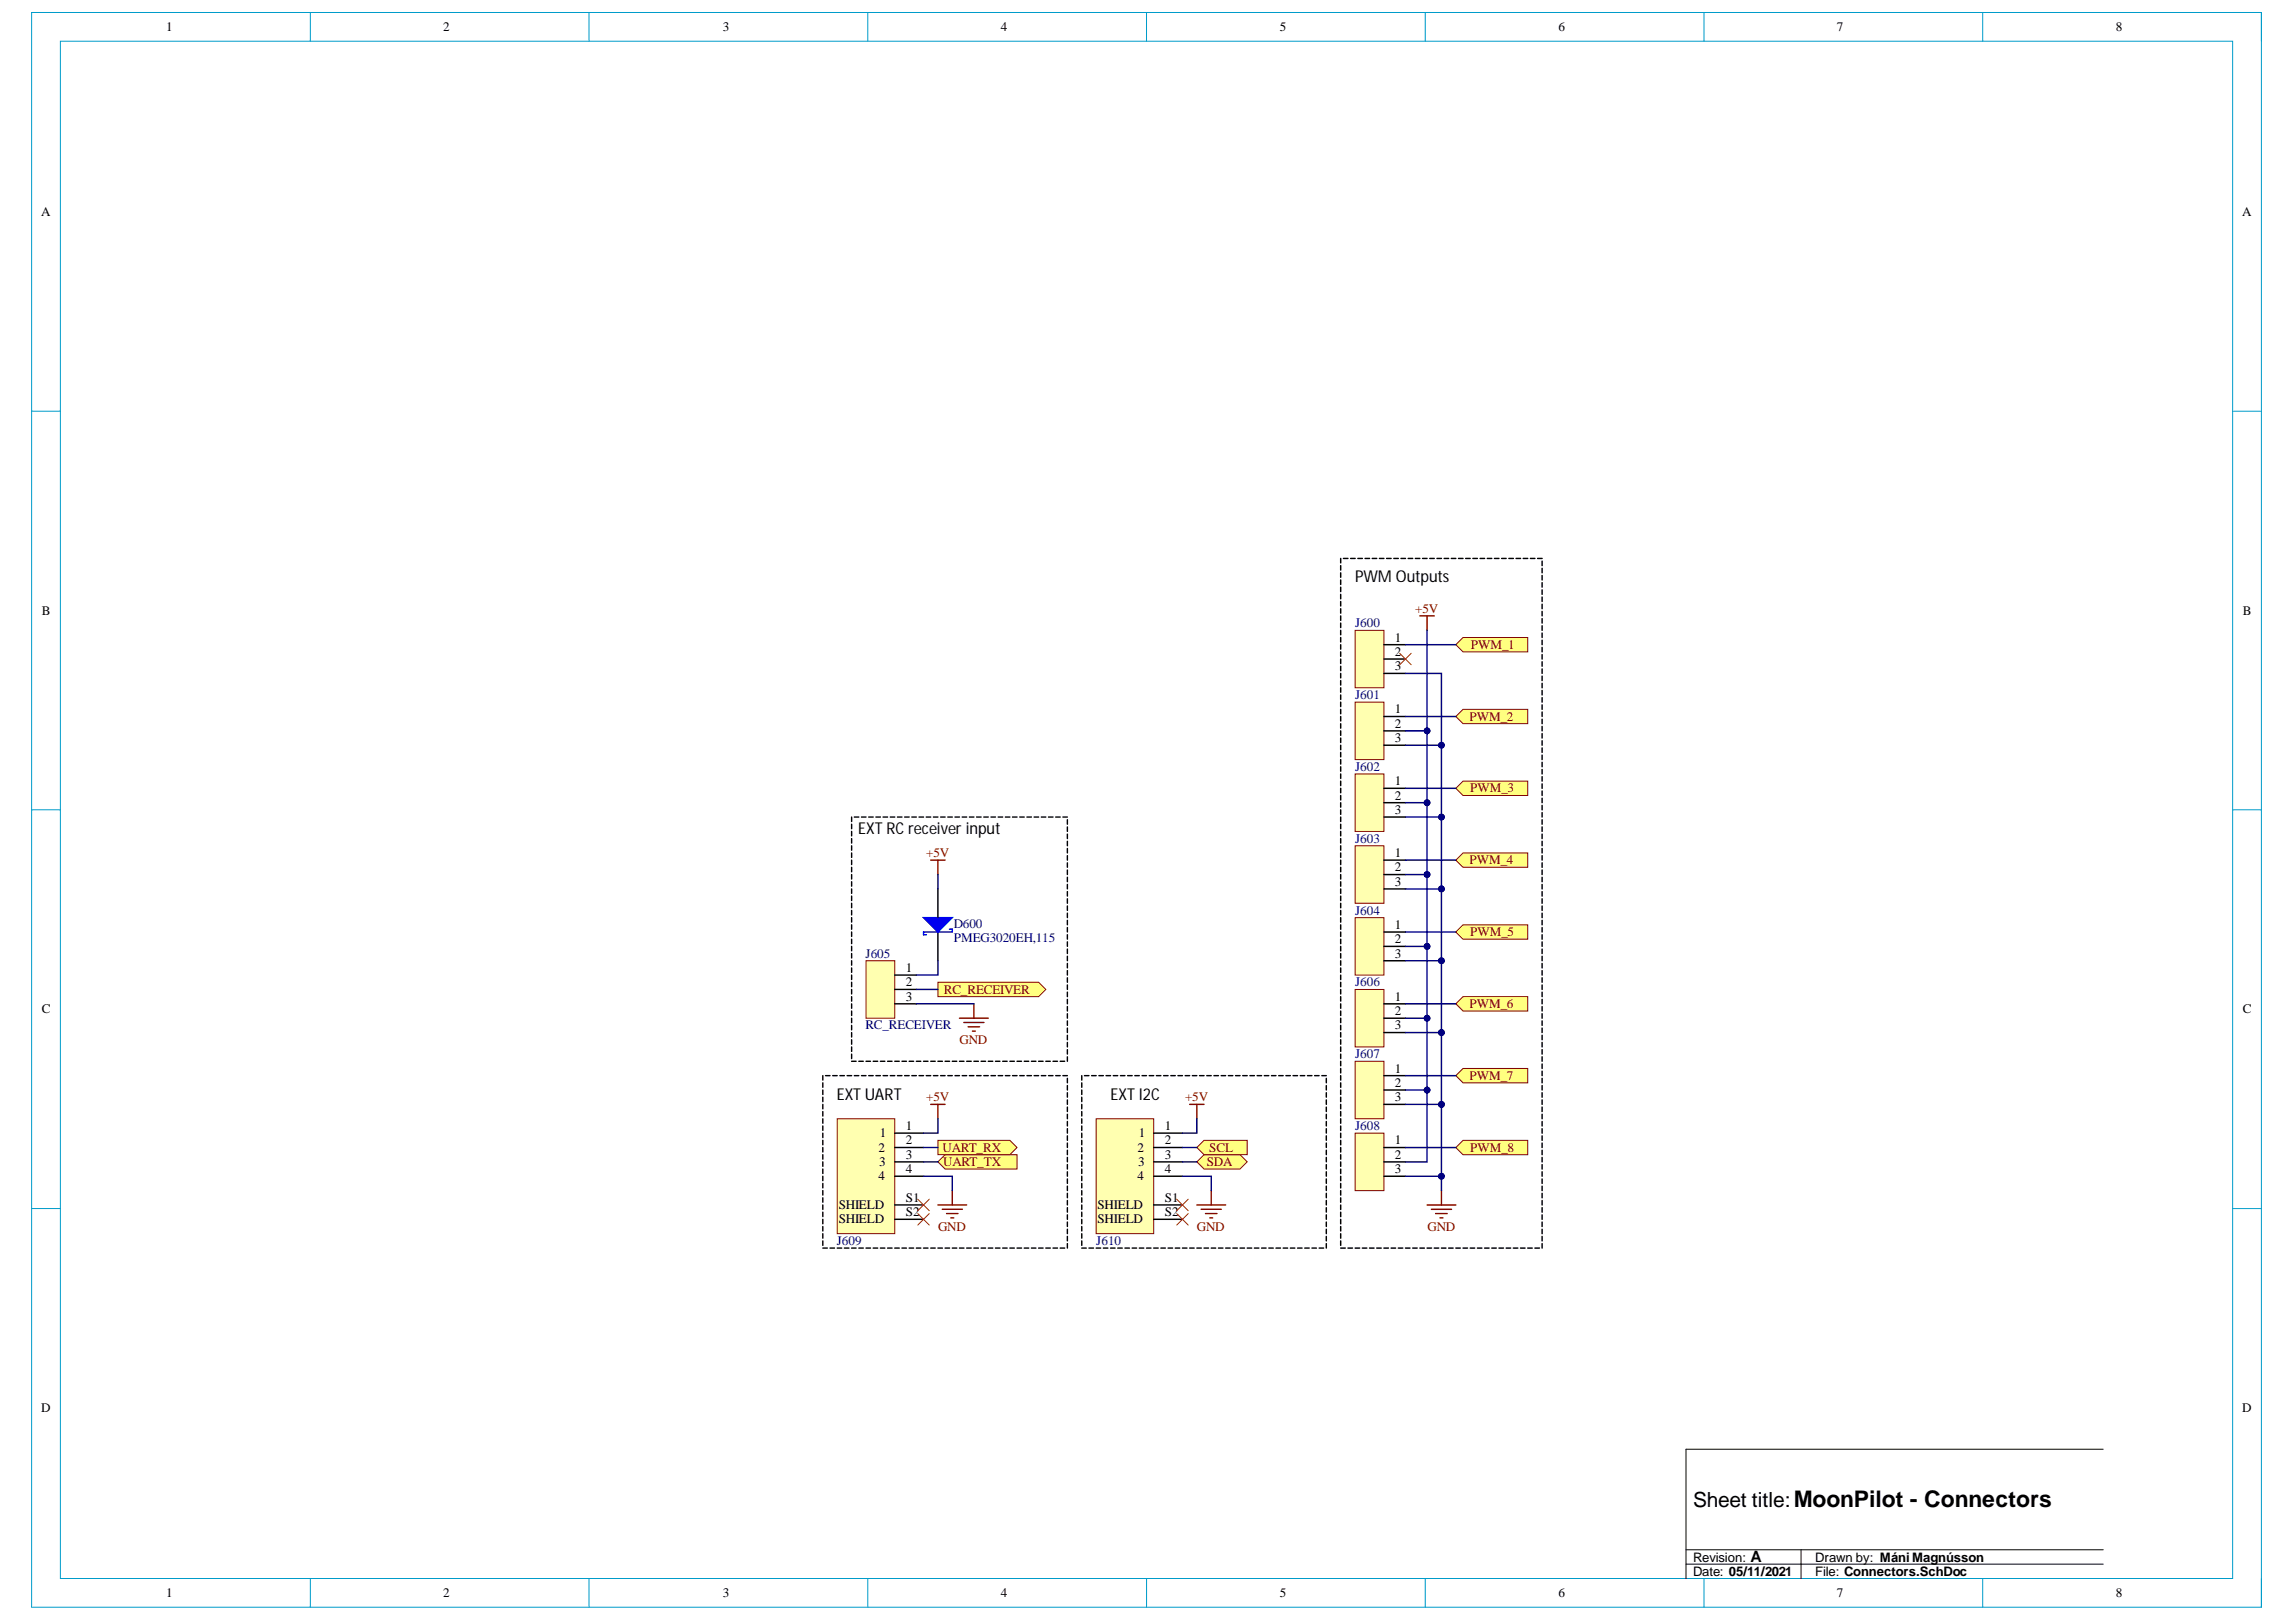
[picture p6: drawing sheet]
<svg xmlns="http://www.w3.org/2000/svg" width="297mm" height="210mm" viewBox="0 0 297 210" stroke-linecap="round" stroke-linejoin="round" font-family="sans-serif">
<defs><g id="words">
<text font-size="2.7" x="219" y="195">Sheet title:MoonPilot - Connectors</text>
<g font-size="2.1">
<text x="175.3" y="75.4">PWMOutputs</text>
<text x="111" y="108">EXT RCreceiver input</text>
<text x="108.2" y="142.3">EXT UART</text>
<text x="143.7" y="142.3">EXT I2C</text>
</g>
<text font-size="2" x="226.5" y="202.2">A</text>
<g font-size="1.7">
<text x="21.5" y="4">1</text>
<text x="57.3" y="4">2</text>
<text x="93.5" y="4">3</text>
<text x="129.5" y="4">4</text>
<text x="165.6" y="4">5</text>
<text x="201.6" y="4">6</text>
<text x="237.6" y="4">7</text>
<text x="273.7" y="4">8</text>
<text x="5.3" y="28">A</text>
<text x="290.1" y="28">A</text>
<text x="5.4" y="79.6">B</text>
<text x="180.5" y="83">1</text>
<text x="290.2" y="79.6">B</text>
<text x="180.5" y="84.9">2</text>
<text x="180.5" y="86.8">3</text>
<text x="180.5" y="92.3">1</text>
<text x="180.5" y="94.2">2</text>
<text x="180.5" y="96">3</text>
<text x="180.5" y="101.6">1</text>
<text x="180.5" y="103.5">2</text>
<text x="180.5" y="105.3">3</text>
<text x="180.5" y="110.9">1</text>
<text x="180.5" y="112.8">2</text>
<text x="180.5" y="114.6">3</text>
<text x="117.2" y="125.8">1</text>
<text x="180.5" y="120.2">1</text>
<text x="180.5" y="122.1">2</text>
<text x="180.5" y="123.9">3</text>
<text x="5.4" y="131.1">C</text>
<text x="117.2" y="127.6">2</text>
<text x="117.2" y="129.5">3</text>
<text x="180.5" y="129.5">1</text>
<text x="180.5" y="131.4">2</text>
<text x="290.2" y="131.1">C</text>
<text x="180.5" y="133.2">3</text>
<text x="180.5" y="138.8">1</text>
<text x="180.5" y="140.7">2</text>
<text x="180.5" y="142.5">3</text>
<text x="113.7" y="149">2</text>
<text x="113.8" y="147.2">1</text>
<text x="117.2" y="146.2">1</text>
<text x="117.2" y="148.1">2</text>
<text x="117.2" y="150">3</text>
<text x="147.1" y="149">2</text>
<text x="147.3" y="147.2">1</text>
<text x="150.7" y="146.2">1</text>
<text x="150.7" y="148.1">2</text>
<text x="150.7" y="150">3</text>
<text x="180.5" y="148.1">1</text>
<text x="180.5" y="150">2</text>
<text x="113.7" y="152.7">4</text>
<text x="113.7" y="150.9">3</text>
<text x="117.2" y="151.8">4</text>
<text x="117.2" y="155.5">S1</text>
<text x="147.1" y="152.7">4</text>
<text x="147.2" y="150.9">3</text>
<text x="150.7" y="151.8">4</text>
<text x="150.7" y="155.5">S1</text>
<text x="180.5" y="151.8">3</text>
<text x="108.5" y="156.5">SHIELD</text>
<text x="108.5" y="158.3">SHIELD</text>
<text x="117.2" y="157.4">S2</text>
<text x="142" y="156.5">SHIELD</text>
<text x="142" y="158.3">SHIELD</text>
<text x="150.7" y="157.4">S2</text>
<text x="5.3" y="182.7">D</text>
<text x="290.1" y="182.7">D</text>
<text x="219" y="203.9">Date: 05/11/2021</text>
<text x="219" y="202.1">Revision:</text>
<text x="234.8" y="203.9">File: Connectors.SchDoc</text>
<text x="234.8" y="202.1">Drawn by: Máni Magnússon</text>
<text x="21.5" y="206.6">1</text>
<text x="57.3" y="206.6">2</text>
<text x="93.5" y="206.6">3</text>
<text x="129.5" y="206.6">4</text>
<text x="165.6" y="206.6">5</text>
<text x="201.6" y="206.6">6</text>
<text x="237.6" y="206.6">7</text>
<text x="273.7" y="206.6">8</text>
</g>
<g font-size="1.7" fill="#000080">
<text x="175.3" y="81.2">J600</text>
<text x="175.3" y="90.5">J601</text>
<text x="175.3" y="99.8">J602</text>
<text x="175.3" y="109.1">J603</text>
<text x="175.3" y="118.4">J604</text>
<text x="112" y="123.9">J605</text>
<text x="123.4" y="120">D600</text>
<text x="123.4" y="121.9">PMEG3020EH,115</text>
<text x="175.3" y="127.6">J606</text>
<text x="112" y="133.2">RC_RECEIVER</text>
<text x="175.3" y="136.9">J607</text>
<text x="175.3" y="146.2">J608</text>
<text x="108.2" y="161.1">J609</text>
<text x="141.8" y="161.1">J610</text>
</g>
<g font-size="1.7" fill="#800000">
<text x="183.1" y="79.3">+5V</text>
<text x="190.3" y="84">PWM_1</text>
<text x="190.1" y="93.3">PWM_2</text>
<text x="190.2" y="102.6">PWM_3</text>
<text x="119.8" y="110.9">+5V</text>
<text x="190.1" y="111.8">PWM_4</text>
<text x="190.2" y="121.1">PWM_5</text>
<text x="122.1" y="128.6">RC_RECEIVER</text>
<text x="190.1" y="130.4">PWM_6</text>
<text x="124.1" y="135.1">GND</text>
<text x="119.8" y="142.5">+5V</text>
<text x="153.3" y="142.5">+5V</text>
<text x="190.1" y="139.7">PWM_7</text>
<text x="121.9" y="149">UART_RX</text>
<text x="156.5" y="149">SCL</text>
<text x="190.2" y="149">PWM_8</text>
<text x="122" y="150.9">UART_TX</text>
<text x="156.1" y="150.9">SDA</text>
<text x="121.4" y="159.2">GND</text>
<text x="154.8" y="159.2">GND</text>
<text x="184.7" y="159.2">GND</text>
</g>
</g></defs>
<path d="M4.1 1.6h288.5v206.4h-288.5z" fill="none" stroke="#009cca" stroke-width=".13"/>
<path d="M7.8 5.3h281v199h-281z" fill-rule="evenodd" fill="#fff"/>
<g fill="none" stroke="#009cca" stroke-width=".13">
<path d="M4.1 1.6h3.7M7.8 5.3h281v199h-281zM40.1 1.6v3.7M76.2 1.6v3.7M112.3 1.6v3.7M148.3 1.6v3.7M184.4 1.6v3.7M220.4 1.6v3.7M256.5 1.6v3.7M288.8 1.6h3.8v3.7M4.1 53.2h3.7M288.8 53.2h3.8"/>
<path d="M4.1 104.8h3.7M288.8 104.8h3.8M4.1 156.4h3.7M288.8 156.4h3.8M40.1 204.3v3.7M76.2 204.3v3.7M112.3 204.3v3.7M148.3 204.3v3.7M184.4 204.3v3.7M220.4 204.3v3.7M256.5 204.3v3.7M292.6 204.3v3.7"/>
</g>
<path d="M272.1 187.5h-54v16.8M218.1 200.6h54M218.1 202.4h54M233 200.6v3.7" fill="none" stroke="#000" stroke-width=".13"/>
<path d="M120.4 142.9h1.9M121.3 142.9v1.9M121.3 155.9h3.8M121.9 156.5h2.6M122.5 157h1.4M123 157.6h.4M123.2 154.1v1.8" fill="none" stroke="#800000" stroke-width=".18"/>
<g fill="none" stroke="#000" stroke-width=".18">
<path d="M106.4 139.2v.6M106.8 139.2h.6M107.7 139.2h.6M108.7 139.2h.5M109.6 139.2h.6M110.5 139.2h.6M111.5 139.2h.5M112.4 139.2h.6M113.3 139.2h.6M114.2 139.2h.6M115.2 139.2h.6M116.1 139.2h.6"/>
<path d="M117 139.2h.6M118 139.2h.5M118.9 139.2h.6M119.8 139.2h.6M120.8 139.2h.5M121.7 139.2h.6M122.6 139.2h.6M123.5 139.2h.6M124.5 139.2h.6M125.4 139.2h.6M126.3 139.2h.6M127.3 139.2h.6"/>
<path d="M128.2 139.2h.6M129.1 139.2h.6M130.1 139.2h.5M131 139.2h.6M131.9 139.2h.6M132.9 139.2h.5M133.8 139.2h.6M134.7 139.2h.6M135.6 139.2h.6M136.6 139.2h.6M137.5 139.2h.6M138.1 139.5v.6"/>
<path d="M106.4 140.1v.6M106.4 141.1v.5M106.4 142v.6M106.4 142.9v.6M106.4 143.8v.6M106.4 144.8v.6M106.4 145.7v.6M106.4 146.6v.6M106.4 147.6v.5M106.4 148.5v.6M106.4 149.4v.6M106.4 150.4v.5"/>
<path d="M106.4 151.3v.6M106.4 152.2v.6M106.4 153.1v.6M106.4 154.1v.6M106.4 155v.6M106.4 155.9v.6M106.4 156.9v.5M106.4 157.8v.6M106.4 158.7v.6M106.4 159.7v.5M138.1 140.5v.6M138.1 141.4v.6"/>
<path d="M138.1 142.3v.6M138.1 143.3v.5M138.1 144.2v.6M138.1 145.1v.6M138.1 146.1v.5M138.1 147v.6M138.1 147.9v.6M138.1 148.8v.6M138.1 149.8v.6M138.1 150.7v.6M138.1 151.6v.6M138.1 152.6v.5"/>
<path d="M138.1 153.5v.6M138.1 154.4v.6M138.1 155.4v.5M138.1 156.3v.6M138.1 157.2v.6M138.1 158.1v.6M138.1 159.1v.6M138.1 160v.6M106.4 160.6v.6M106.4 161.5h.6M107.4 161.5h.6M108.3 161.5h.6"/>
<path d="M109.2 161.5h.6M110.2 161.5h.6M111.1 161.5h.6M112 161.5h.6M113 161.5h.5M113.9 161.5h.6M114.8 161.5h.6M115.8 161.5h.5M116.7 161.5h.6M117.6 161.5h.6M118.5 161.5h.6M119.5 161.5h.6"/>
<path d="M120.4 161.5h.6M121.3 161.5h.6M122.3 161.5h.6M123.2 161.5h.6M124.1 161.5h.6M125.1 161.5h.5M126 161.5h.6M126.9 161.5h.6M127.9 161.5h.5M128.8 161.5h.6M129.7 161.5h.6M130.6 161.5h.6"/>
<path d="M131.6 161.5h.6M132.5 161.5h.6M133.4 161.5h.6M134.4 161.5h.5M135.3 161.5h.6M136.2 161.5h.6M137.2 161.5h.5M138.1 160.9v.6"/>
</g>
<path d="M112 124.3h3.8v7.5h-3.8z" fill-rule="evenodd" fill="#ffffb0"/>
<path d="M112 124.3h3.8v7.5h-3.8z" fill="none" stroke="#800000" stroke-width=".13"/>
<path d="M115.8 126.2h2.7M115.8 128h2.7M115.8 129.9h2.7M121.3 120.6v3.7" fill="none" stroke="#000" stroke-width=".18"/>
<path d="M120.4 111.3h1.9M121.3 111.3v1.9M124.1 131.8h3.8M124.7 132.3h2.6M125.3 132.9h1.4M125.8 133.4h.4M126 129.9v1.9" fill="none" stroke="#800000" stroke-width=".18"/>
<path d="M119.5 118.7h3.7l-1.9 1.9z" fill="#00f"/>
<path d="M119.5 118.7h3.7l-1.9 1.9zM122.8 120.2h.4v.4h-3.7v.4h.4" fill="none" stroke="#00f" stroke-width=".18"/>
<g fill="none" stroke="#000" stroke-width=".18">
<path d="M110.2 105.7v.6M110.2 106.7v.5M110.2 107.6v.6M110.2 108.5v.6M110.2 109.5v.5M110.2 110.4v.6M110.2 111.3v.6M110.2 112.2v.6M110.2 113.2v.6M110.2 114.1v.6M110.2 115v.6M110.2 116v.5"/>
<path d="M110.2 116.9v.6M110.2 117.8v.6M110.2 118.7v.6M110.2 119.7v.6M110.5 105.7h.6M111.5 105.7h.5M112.4 105.7h.6M113.3 105.7h.6M114.2 105.7h.6M115.2 105.7h.6M116.1 105.7h.6M117 105.7h.6"/>
<path d="M118 105.7h.5M118.9 105.7h.6M119.8 105.7h.6M120.8 105.7h.5M121.3 115v3.7M121.7 105.7h.6M122.6 105.7h.6M123.5 105.7h.6M124.5 105.7h.6M125.4 105.7h.6M126.3 105.7h.6M127.3 105.7h.6"/>
<path d="M128.2 105.7h.6M129.1 105.7h.6M130.1 105.7h.5M131 105.7h.6M131.9 105.7h.6M132.9 105.7h.5M133.8 105.7h.6M134.7 105.7h.6M135.6 105.7h.6M136.6 105.7h.6M137.5 105.7h.6M138.1 106.1v.6"/>
<path d="M138.1 107v.6M138.1 107.9v.6M138.1 108.9v.6M138.1 109.8v.6M138.1 110.7v.6M138.1 111.7v.5M138.1 112.6v.6M138.1 113.5v.6M138.1 114.5v.5M138.1 115.4v.6M138.1 116.3v.6M138.1 117.2v.6"/>
<path d="M138.1 118.2v.5M138.1 119.1v.6M110.2 120.6v.6M110.2 121.5v.6M110.2 122.5v.5M110.2 123.4v.6M110.2 124.3v.6M110.2 125.3v.5M110.2 126.2v.6M110.2 127.1v.6M110.2 128v.6M110.2 129v.6"/>
<path d="M110.2 129.9v.6M110.2 130.8v.6M110.2 131.8v.5M110.2 132.7v.6M110.2 133.6v.6M110.2 134.6v.5M110.2 135.5v.6M110.2 136.4v.6M110.2 137.3h.6M111.1 137.3h.6M112 137.3h.6M113 137.3h.5"/>
<path d="M113.9 137.3h.6M114.8 137.3h.6M115.8 137.3h.5M116.7 137.3h.6M117.6 137.3h.6M118.5 137.3h.6M119.5 137.3h.6M120.4 137.3h.6M121.3 137.3h.6M122.3 137.3h.6M123.2 137.3h.6M124.1 137.3h.6"/>
<path d="M125.1 137.3h.5M126 137.3h.6M126.9 137.3h.6M127.9 137.3h.5M128.8 137.3h.6M129.7 137.3h.6M130.6 137.3h.6M131.6 137.3h.6M132.5 137.3h.6M133.4 137.3h.6M134.4 137.3h.5M135.3 137.3h.6"/>
<path d="M136.2 137.3h.6M137.2 137.3h.5M138.1 120v.6M138.1 121v.5M138.1 121.9v.6M138.1 122.8v.6M138.1 123.7v.6M138.1 124.7v.6M138.1 125.6v.6M138.1 126.5v.6M138.1 127.5v.5M138.1 128.4v.6"/>
<path d="M138.1 129.3v.6M138.1 130.3v.5M138.1 131.2v.6M138.1 132.1v.6M138.1 133v.6M138.1 134v.6M138.1 134.9v.6M138.1 135.8v.6M138.1 136.8v.5M139.9 139.2v.6M140.3 139.2h.6M141.2 139.2h.6"/>
<path d="M142.2 139.2h.5M143.1 139.2h.6M144 139.2h.6M145 139.2h.5M145.9 139.2h.6M146.8 139.2h.6M147.7 139.2h.6M148.7 139.2h.6M149.6 139.2h.6M150.5 139.2h.6M151.5 139.2h.5M152.4 139.2h.6"/>
<path d="M153.3 139.2h.6M154.3 139.2h.5M155.2 139.2h.6M156.1 139.2h.6M157 139.2h.6M158 139.2h.6M158.9 139.2h.6M159.8 139.2h.6M160.8 139.2h.6M161.7 139.2h.6M162.6 139.2h.6M163.6 139.2h.5"/>
<path d="M164.5 139.2h.6M165.4 139.2h.6M166.4 139.2h.5M167.3 139.2h.6M168.2 139.2h.6M169.1 139.2h.6M170.1 139.2h.6M171 139.2h.6M171.6 139.5v.6M139.9 140.1v.6M139.9 141.1v.5M139.9 142v.6"/>
<path d="M139.9 142.9v.6M139.9 143.8v.6M139.9 144.8v.6M139.9 145.7v.6M139.9 146.6v.6M139.9 147.6v.5M139.9 148.5v.6M139.9 149.4v.6M139.9 150.4v.5M139.9 151.3v.6M139.9 152.2v.6M139.9 153.1v.6"/>
<path d="M139.9 154.1v.6M139.9 155v.6M139.9 155.9v.6M139.9 156.9v.5M139.9 157.8v.6M139.9 158.7v.6M139.9 159.7v.5M171.6 140.5v.6M171.6 141.4v.6M171.6 142.3v.6M171.6 143.3v.5M171.6 144.2v.6"/>
<path d="M171.6 145.1v.6M171.6 146.1v.5M171.6 147v.6M171.6 147.9v.6M171.6 148.8v.6M171.6 149.8v.6M171.6 150.7v.6M171.6 151.6v.6M171.6 152.6v.5M171.6 153.5v.6M171.6 154.4v.6M171.6 155.4v.5"/>
<path d="M171.6 156.3v.6M171.6 157.2v.6M171.6 158.1v.6M171.6 159.1v.6M171.6 160v.6M139.9 160.6v.6M139.9 161.5h.6M140.9 161.5h.6M141.8 161.5h.6M142.7 161.5h.6M143.7 161.5h.6M144.6 161.5h.6"/>
<path d="M145.5 161.5h.6M146.5 161.5h.5M147.4 161.5h.6M148.3 161.5h.6M149.3 161.5h.5M150.2 161.5h.6M151.1 161.5h.6M152 161.5h.6M153 161.5h.6M153.9 161.5h.6M154.8 161.5h.6M155.8 161.5h.6"/>
<path d="M156.7 161.5h.6M157.6 161.5h.6M158.6 161.5h.5M159.5 161.5h.6M160.4 161.5h.6M161.4 161.5h.5M162.3 161.5h.6M163.2 161.5h.6M164.1 161.5h.6M165.1 161.5h.6M166 161.5h.6M166.9 161.5h.6"/>
<path d="M167.9 161.5h.5M168.8 161.5h.6M169.7 161.5h.6M170.7 161.5h.5M171.6 160.9v.6"/>
</g>
<path d="M153.9 142.9h1.9M154.8 155.9h3.8M154.8 142.9v1.9M155.4 156.5h2.6M156 157h1.4M156.5 157.6h.4M156.7 154.1v1.8" fill="none" stroke="#800000" stroke-width=".18"/>
<path d="M175.3 81.6h3.7v7.4h-3.7z" fill-rule="evenodd" fill="#ffffb0"/>
<path d="M175.3 81.6h3.7v7.4h-3.7z" fill="none" stroke="#800000" stroke-width=".13"/>
<path d="M179 83.4h2.8M179 85.3h2.8M179 87.1h2.8" fill="none" stroke="#000" stroke-width=".19"/>
<path d="M175.3 90.9h3.7v7.4h-3.7z" fill-rule="evenodd" fill="#ffffb0"/>
<path d="M175.3 90.9h3.7v7.4h-3.7z" fill="none" stroke="#800000" stroke-width=".13"/>
<path d="M179 92.7h2.8M179 94.6h2.8M179 96.4h2.8" fill="none" stroke="#000" stroke-width=".19"/>
<path d="M175.3 100.2h3.7v7.4h-3.7z" fill-rule="evenodd" fill="#ffffb0"/>
<path d="M175.3 100.2h3.7v7.4h-3.7z" fill="none" stroke="#800000" stroke-width=".13"/>
<path d="M179 102h2.8M179 103.9h2.8M179 105.7h2.8" fill="none" stroke="#000" stroke-width=".19"/>
<path d="M175.3 109.5h3.7v7.4h-3.7z" fill-rule="evenodd" fill="#ffffb0"/>
<path d="M175.3 109.5h3.7v7.4h-3.7z" fill="none" stroke="#800000" stroke-width=".13"/>
<path d="M179 111.3h2.8M179 113.2h2.8M179 115h2.8" fill="none" stroke="#000" stroke-width=".19"/>
<path d="M175.3 118.8h3.7v7.4h-3.7z" fill-rule="evenodd" fill="#ffffb0"/>
<path d="M175.3 118.8h3.7v7.4h-3.7z" fill="none" stroke="#800000" stroke-width=".13"/>
<path d="M179 120.6h2.8M179 122.5h2.8M179 124.3h2.8" fill="none" stroke="#000" stroke-width=".19"/>
<path d="M175.3 128h3.7v7.5h-3.7z" fill-rule="evenodd" fill="#ffffb0"/>
<path d="M175.3 128h3.7v7.5h-3.7z" fill="none" stroke="#800000" stroke-width=".13"/>
<path d="M179 129.9h2.8M179 131.8h2.8M179 133.6h2.8" fill="none" stroke="#000" stroke-width=".19"/>
<path d="M175.3 137.3h3.7v7.5h-3.7z" fill-rule="evenodd" fill="#ffffb0"/>
<path d="M175.3 137.3h3.7v7.5h-3.7z" fill="none" stroke="#800000" stroke-width=".13"/>
<path d="M179 139.2h2.8M179 141.1h2.8M179 142.9h2.8" fill="none" stroke="#000" stroke-width=".19"/>
<path d="M175.3 146.6h3.7v7.5h-3.7z" fill-rule="evenodd" fill="#ffffb0"/>
<path d="M175.3 146.6h3.7v7.5h-3.7z" fill="none" stroke="#800000" stroke-width=".13"/>
<g fill="none" stroke="#000" stroke-width=".19">
<path d="M173.4 72.3v.5M173.4 73.2v.6M173.4 74.1v.6M173.4 75.1v.5M173.4 76v.6M173.4 76.9v.6M173.4 77.8v.6M173.4 78.8v.6M173.4 79.7v.6M173.8 72.3h.6M174.7 72.3h.6M175.7 72.3h.6"/>
<path d="M176.6 72.3h.6M177.5 72.3h.6M178.5 72.3h.5M179.4 72.3h.6M180.3 72.3h.6M181.3 72.3h.5M182.2 72.3h.6M183.1 72.3h.6M184 72.3h.6M185 72.3h.6M185.9 72.3h.6M186.8 72.3h.6"/>
<path d="M187.8 72.3h.5M188.7 72.3h.6M189.6 72.3h.6M190.6 72.3h.5M191.5 72.3h.6M192.4 72.3h.6M193.3 72.3h.6M194.3 72.3h.6M195.2 72.3h.6M196.1 72.3h.6M197.1 72.3h.5M198 72.3h.6"/>
<path d="M198.9 72.3h.6M199.5 72.6v.6M199.5 73.5v.6M199.5 74.5v.6M199.5 75.4v.6M199.5 76.3v.6M199.5 77.3v.5M199.5 78.2v.6M199.5 79.1v.6M173.4 80.6v.6M173.4 81.6v.6M173.4 82.5v.6"/>
<path d="M173.4 83.4v.6M173.4 84.4v.5M173.4 85.3v.6M173.4 86.2v.6M173.4 87.1v.6M173.4 88.1v.6M173.4 89v.6M173.4 89.9v.6M173.4 90.9v.5M173.4 91.8v.6M173.4 92.7v.6M173.4 93.7v.5"/>
<path d="M173.4 94.6v.6M173.4 95.5v.6M173.4 96.4v.6M173.4 97.4v.6M173.4 98.3v.6M173.4 99.2v.6M199.5 80.1v.5M199.5 81v.6M199.5 81.9v.6M199.5 82.8v.6M199.5 83.8v.6M199.5 84.7v.6"/>
<path d="M199.5 85.6v.6M199.5 86.6v.5M199.5 87.5v.6M199.5 88.4v.6M199.5 89.4v.5M199.5 90.3v.6M199.5 91.2v.6M199.5 92.1v.6M199.5 93.1v.6M199.5 94v.6M199.5 94.9v.6M199.5 95.9v.5"/>
<path d="M199.5 96.8v.6M199.5 97.7v.6M199.5 98.6v.6M199.5 99.6v.6M173.4 100.2v.5M173.4 101.1v.6M173.4 102v.6M173.4 102.9v.6M173.4 103.9v.6M173.4 104.8v.6M173.4 105.7v.6M173.4 106.7v.5"/>
<path d="M173.4 107.6v.6M173.4 108.5v.6M173.4 109.5v.5M173.4 110.4v.6M173.4 111.3v.6M173.4 112.2v.6M173.4 113.2v.6M173.4 114.1v.6M173.4 115v.6M173.4 116v.5M173.4 116.9v.6M173.4 117.8v.6"/>
<path d="M173.4 118.8v.5M173.4 119.7v.6M199.5 100.5v.6M199.5 101.4v.6M199.5 102.4v.5M199.5 103.3v.6M199.5 104.2v.6M199.5 105.2v.5M199.5 106.1v.6M199.5 107v.6M199.5 107.9v.6M199.5 108.9v.6"/>
<path d="M199.5 109.8v.6M199.5 110.7v.6M199.5 111.7v.5M199.5 112.6v.6M199.5 113.5v.6M199.5 114.5v.5M199.5 115.4v.6M199.5 116.3v.6M199.5 117.2v.6M199.5 118.2v.6M199.5 119.1v.6M173.4 120.6v.6"/>
<path d="M173.4 121.5v.6M173.4 122.5v.6M173.4 123.4v.6M173.4 124.3v.6M173.4 125.3v.5M173.4 126.2v.6M173.4 127.1v.6M173.4 128v.6M173.4 129v.6M173.4 129.9v.6M173.4 130.8v.6M173.4 131.8v.5"/>
<path d="M173.4 132.7v.6M173.4 133.6v.6M173.4 134.6v.5M173.4 135.5v.6M173.4 136.4v.6M173.4 137.3v.6M173.4 138.3v.6M173.4 139.2v.6M199.5 120v.6M199.5 121v.5M199.5 121.9v.6M199.5 122.8v.6"/>
<path d="M199.5 123.7v.6M199.5 124.7v.6M199.5 125.6v.6M199.5 126.5v.6M199.5 127.5v.5M199.5 128.4v.6M199.5 129.3v.6M199.5 130.3v.5M199.5 131.2v.6M199.5 132.1v.6M199.5 133v.6M199.5 134v.6"/>
<path d="M199.5 134.9v.6M199.5 135.8v.6M199.5 136.8v.5M199.5 137.7v.6M199.5 138.6v.6M199.5 139.5v.6M173.4 140.1v.6M173.4 141.1v.5M173.4 142v.6M173.4 142.9v.6M173.4 143.8v.6M173.4 144.8v.6"/>
<path d="M173.4 145.7v.6M173.4 146.6v.6M173.4 147.6v.6M173.4 148.5v.6M173.4 149.4v.6M173.4 150.4v.5M173.4 151.3v.6M173.4 152.2v.6M173.4 153.2v.5M173.4 154.1v.6M173.4 155v.6M173.4 155.9v.6"/>
<path d="M173.4 156.9v.5M173.4 157.8v.6M173.4 158.7v.6M173.4 159.7v.5M179 148.5h2.8M179 150.4h2.8M179 152.2h2.8M199.5 140.5v.6M199.5 141.4v.6M199.5 142.3v.6M199.5 143.3v.5M199.5 144.2v.6"/>
<path d="M199.5 145.1v.6M199.5 146.1v.5M199.5 147v.6M199.5 147.9v.6M199.5 148.9v.5M199.5 149.8v.6M199.5 150.7v.6M199.5 151.6v.6M199.5 152.6v.6M199.5 153.5v.6M199.5 154.4v.6M199.5 155.4v.5"/>
<path d="M199.5 156.3v.6M199.5 157.2v.6M199.5 158.1v.6M199.5 159.1v.6M173.4 160.6v.6M173.4 161.5h.6M174.4 161.5h.6M175.3 161.5h.6M176.3 161.5h.5M177.2 161.5h.6M178.1 161.5h.6M179 161.5h.6"/>
<path d="M180 161.5h.6M180.9 161.5h.6M181.8 161.5h.6M182.8 161.5h.5M183.7 161.5h.6M184.6 161.5h.6M185.6 161.5h.5M186.5 161.5h.6M187.4 161.5h.6M188.3 161.5h.6M189.3 161.5h.6M190.2 161.5h.6"/>
<path d="M191.1 161.5h.6M192.1 161.5h.5M193 161.5h.6M193.9 161.5h.6M194.9 161.5h.5M195.8 161.5h.6M196.7 161.5h.6M197.6 161.5h.6M198.6 161.5h.6M199.5 160v.6M199.5 160.9v.6"/>
</g>
<path d="M183.7 79.7h1.9M184.6 79.7v1.9M184.6 155.9h3.7M185.2 156.5h2.6M185.7 157h1.5M186.3 157.6h.4M186.5 154.1v1.8" fill="none" stroke="#800000" stroke-width=".19"/>
<path d="M181.1 84.5l1.5 1.5M182.6 84.5l-1.5 1.5" fill="none" stroke="#f00" stroke-width=".13"/>
<path d="M108.3 144.8h7.5v14.9h-7.5z" fill-rule="evenodd" fill="#ffffb0"/>
<path d="M108.3 144.8h7.5v14.9h-7.5z" fill="none" stroke="#800000" stroke-width=".13"/>
<path d="M115.8 146.6h3.7M115.8 148.5h3.7M115.8 150.4h3.7M115.8 152.2h3.7M115.8 155.9h3.7M115.8 157.8h3.7" fill="none" stroke="#000" stroke-width=".18"/>
<path d="M141.8 144.8h7.5v14.9h-7.5z" fill-rule="evenodd" fill="#ffffb0"/>
<path d="M141.8 144.8h7.5v14.9h-7.5z" fill="none" stroke="#800000" stroke-width=".13"/>
<path d="M149.3 146.6h3.7M149.3 148.5h3.7M149.3 150.4h3.7M149.3 152.2h3.7M149.3 155.9h3.7M149.3 157.8h3.7" fill="none" stroke="#000" stroke-width=".18"/>
<path d="M118.7 155.2l1.5 1.5M118.7 157l1.5 1.5M120.2 155.2l-1.5 1.5M120.2 157l-1.5 1.5M152.2 157l1.5 1.5M152.2 155.2l1.5 1.5M153.7 157l-1.5 1.5M153.7 155.2l-1.5 1.5" fill="none" stroke="#f00" stroke-width=".13"/>
<path d="M188.3 83.4l1-.9h8.3v1.9h-8.3z" fill-rule="evenodd" fill="#ffff80"/>
<path d="M188.3 83.4l1-.9h8.3v1.9h-8.3z" fill="none" stroke="#800000" stroke-width=".13"/>
<path d="M188.3 92.7l1-.9h8.3v1.9h-8.3z" fill-rule="evenodd" fill="#ffff80"/>
<path d="M188.3 92.7l1-.9h8.3v1.9h-8.3z" fill="none" stroke="#800000" stroke-width=".13"/>
<path d="M188.3 102l1-.9h8.3v1.8h-8.3z" fill-rule="evenodd" fill="#ffff80"/>
<path d="M188.3 102l1-.9h8.3v1.8h-8.3z" fill="none" stroke="#800000" stroke-width=".13"/>
<path d="M188.3 111.3l1-.9h8.3v1.8h-8.3z" fill-rule="evenodd" fill="#ffff80"/>
<path d="M188.3 111.3l1-.9h8.3v1.8h-8.3z" fill="none" stroke="#800000" stroke-width=".13"/>
<path d="M188.3 120.6l1-.9h8.3v1.8h-8.3z" fill-rule="evenodd" fill="#ffff80"/>
<path d="M188.3 120.6l1-.9h8.3v1.8h-8.3z" fill="none" stroke="#800000" stroke-width=".13"/>
<path d="M188.3 129.9l1-.9h8.3v1.8h-8.3z" fill-rule="evenodd" fill="#ffff80"/>
<path d="M188.3 129.9l1-.9h8.3v1.8h-8.3z" fill="none" stroke="#800000" stroke-width=".13"/>
<path d="M188.3 139.2l1-.9h8.3v1.8h-8.3z" fill-rule="evenodd" fill="#ffff80"/>
<path d="M188.3 139.2l1-.9h8.3v1.8h-8.3z" fill="none" stroke="#800000" stroke-width=".13"/>
<path d="M188.3 148.5l1-.9h8.3v1.8h-8.3z" fill-rule="evenodd" fill="#ffff80"/>
<path d="M188.3 148.5l1-.9h8.3v1.8h-8.3z" fill="none" stroke="#800000" stroke-width=".13"/>
<path d="M154.8 150.4l1-1h4.6l1 1-1 .9h-4.6z" fill-rule="evenodd" fill="#ffff80"/>
<path d="M154.8 150.4l1-1h4.6l1 1-1 .9h-4.6z" fill="none" stroke="#800000" stroke-width=".13"/>
<path d="M154.8 148.5l1-.9h5.6v1.8h-5.6z" fill-rule="evenodd" fill="#ffff80"/>
<path d="M154.8 148.5l1-.9h5.6v1.8h-5.6z" fill="none" stroke="#800000" stroke-width=".13"/>
<path d="M121.3 150.4l1-1h9.3v1.9h-9.3z" fill-rule="evenodd" fill="#ffff80"/>
<path d="M121.3 150.4l1-1h9.3v1.9h-9.3z" fill="none" stroke="#800000" stroke-width=".13"/>
<path d="M121.3 147.6h9.3l1 .9-1 .9h-9.3z" fill-rule="evenodd" fill="#ffff80"/>
<path d="M121.3 147.6h9.3l1 .9-1 .9h-9.3z" fill="none" stroke="#800000" stroke-width=".13"/>
<path d="M121.3 127.1h13.1l.9 .9-.9 1h-13.1z" fill-rule="evenodd" fill="#ffff80"/>
<path d="M121.3 127.1h13.1l.9 .9-.9 1h-13.1z" fill="none" stroke="#800000" stroke-width=".13"/>
<path d="M118.5 129.9h7.5M153 152.2h3.7v1.9" fill="none" stroke="#000080" stroke-width=".18"/>
<path d="M181.8 152.2h4.7v1.9" fill="none" stroke="#000080" stroke-width=".19"/>
<circle cx="186.5" cy="152.2" r=".37" fill="#000080"/>
<circle cx="186.5" cy="152.2" r=".37" fill="none" stroke="#000080" stroke-width=".13"/>
<path d="M184.6 141.1v9.3h-2.8" fill="none" stroke="#000080" stroke-width=".19"/>
<circle cx="184.6" cy="141.1" r=".37" fill="#000080"/>
<circle cx="184.6" cy="141.1" r=".37" fill="none" stroke="#000080" stroke-width=".13"/>
<path d="M181.8 148.5h6.5M181.8 142.9h4.7" fill="none" stroke="#000080" stroke-width=".19"/>
<circle cx="186.5" cy="142.9" r=".37" fill="#000080"/>
<circle cx="186.5" cy="142.9" r=".37" fill="none" stroke="#000080" stroke-width=".13"/>
<path d="M184.6 131.8v9.3h-2.8" fill="none" stroke="#000080" stroke-width=".19"/>
<circle cx="184.6" cy="141.1" r=".37" fill="#000080"/>
<circle cx="184.6" cy="141.1" r=".37" fill="none" stroke="#000080" stroke-width=".13"/>
<circle cx="184.6" cy="131.8" r=".37" fill="#000080"/>
<circle cx="184.6" cy="131.8" r=".37" fill="none" stroke="#000080" stroke-width=".13"/>
<path d="M181.8 139.2h6.5M181.8 133.6h4.7" fill="none" stroke="#000080" stroke-width=".19"/>
<circle cx="186.5" cy="133.6" r=".37" fill="#000080"/>
<circle cx="186.5" cy="133.6" r=".37" fill="none" stroke="#000080" stroke-width=".13"/>
<path d="M184.6 122.5v9.3h-2.8" fill="none" stroke="#000080" stroke-width=".19"/>
<circle cx="184.6" cy="131.8" r=".37" fill="#000080"/>
<circle cx="184.6" cy="131.8" r=".37" fill="none" stroke="#000080" stroke-width=".13"/>
<circle cx="184.6" cy="122.5" r=".37" fill="#000080"/>
<circle cx="184.6" cy="122.5" r=".37" fill="none" stroke="#000080" stroke-width=".13"/>
<path d="M181.8 129.9h6.5M181.8 124.3h4.7" fill="none" stroke="#000080" stroke-width=".19"/>
<circle cx="186.5" cy="124.3" r=".37" fill="#000080"/>
<circle cx="186.5" cy="124.3" r=".37" fill="none" stroke="#000080" stroke-width=".13"/>
<path d="M184.6 113.2v9.3h-2.8" fill="none" stroke="#000080" stroke-width=".19"/>
<circle cx="184.6" cy="122.5" r=".37" fill="#000080"/>
<circle cx="184.6" cy="122.5" r=".37" fill="none" stroke="#000080" stroke-width=".13"/>
<circle cx="184.6" cy="113.2" r=".37" fill="#000080"/>
<circle cx="184.6" cy="113.2" r=".37" fill="none" stroke="#000080" stroke-width=".13"/>
<path d="M181.8 115h4.7M181.8 120.6h6.5" fill="none" stroke="#000080" stroke-width=".19"/>
<circle cx="186.5" cy="115" r=".37" fill="#000080"/>
<circle cx="186.5" cy="115" r=".37" fill="none" stroke="#000080" stroke-width=".13"/>
<path d="M184.6 103.9v9.3h-2.8" fill="none" stroke="#000080" stroke-width=".19"/>
<circle cx="184.6" cy="113.2" r=".37" fill="#000080"/>
<circle cx="184.6" cy="113.2" r=".37" fill="none" stroke="#000080" stroke-width=".13"/>
<circle cx="184.6" cy="103.9" r=".37" fill="#000080"/>
<circle cx="184.6" cy="103.9" r=".37" fill="none" stroke="#000080" stroke-width=".13"/>
<path d="M181.8 111.3h6.5M181.8 105.7h4.7" fill="none" stroke="#000080" stroke-width=".19"/>
<circle cx="186.5" cy="105.7" r=".37" fill="#000080"/>
<circle cx="186.5" cy="105.7" r=".37" fill="none" stroke="#000080" stroke-width=".13"/>
<path d="M184.6 94.6v9.3h-2.8" fill="none" stroke="#000080" stroke-width=".19"/>
<circle cx="184.6" cy="103.9" r=".37" fill="#000080"/>
<circle cx="184.6" cy="103.9" r=".37" fill="none" stroke="#000080" stroke-width=".13"/>
<circle cx="184.6" cy="94.6" r=".37" fill="#000080"/>
<circle cx="184.6" cy="94.6" r=".37" fill="none" stroke="#000080" stroke-width=".13"/>
<path d="M181.8 96.4h4.7M181.8 102h6.5" fill="none" stroke="#000080" stroke-width=".19"/>
<circle cx="186.5" cy="96.4" r=".37" fill="#000080"/>
<circle cx="186.5" cy="96.4" r=".37" fill="none" stroke="#000080" stroke-width=".13"/>
<path d="M181.8 92.7h6.5M181.8 83.4h6.5M184.6 81.6v13h-2.8" fill="none" stroke="#000080" stroke-width=".19"/>
<path d="M121.3 113.2v1.8" fill="none" stroke="#000080" stroke-width=".18"/>
<circle cx="184.6" cy="94.6" r=".37" fill="#000080"/>
<circle cx="184.6" cy="94.6" r=".37" fill="none" stroke="#000080" stroke-width=".13"/>
<path d="M118.5 128h2.8M121.3 124.3v1.9h-2.8M119.5 152.2h3.7v1.9M119.5 148.5h1.8M119.5 150.4h1.8M121.3 144.8v1.8h-1.8M153 148.5h1.8M153 150.4h1.8M154.8 144.8v1.8h-1.8" fill="none" stroke="#000080" stroke-width=".18"/>
<path d="M181.8 87.1h4.7v65.1" fill="none" stroke="#000080" stroke-width=".19"/>
<circle cx="186.5" cy="96.4" r=".37" fill="#000080"/>
<circle cx="186.5" cy="96.4" r=".37" fill="none" stroke="#000080" stroke-width=".13"/>
<circle cx="186.5" cy="105.7" r=".37" fill="#000080"/>
<circle cx="186.5" cy="105.7" r=".37" fill="none" stroke="#000080" stroke-width=".13"/>
<circle cx="186.5" cy="115" r=".37" fill="#000080"/>
<circle cx="186.5" cy="115" r=".37" fill="none" stroke="#000080" stroke-width=".13"/>
<circle cx="186.5" cy="124.3" r=".37" fill="#000080"/>
<circle cx="186.5" cy="124.3" r=".37" fill="none" stroke="#000080" stroke-width=".13"/>
<circle cx="186.5" cy="133.6" r=".37" fill="#000080"/>
<circle cx="186.5" cy="133.6" r=".37" fill="none" stroke="#000080" stroke-width=".13"/>
<circle cx="186.5" cy="142.9" r=".37" fill="#000080"/>
<circle cx="186.5" cy="142.9" r=".37" fill="none" stroke="#000080" stroke-width=".13"/>
<circle cx="186.5" cy="152.2" r=".37" fill="#000080"/>
<circle cx="186.5" cy="152.2" r=".37" fill="none" stroke="#000080" stroke-width=".13"/>
<use href="#words"/>
</svg>
